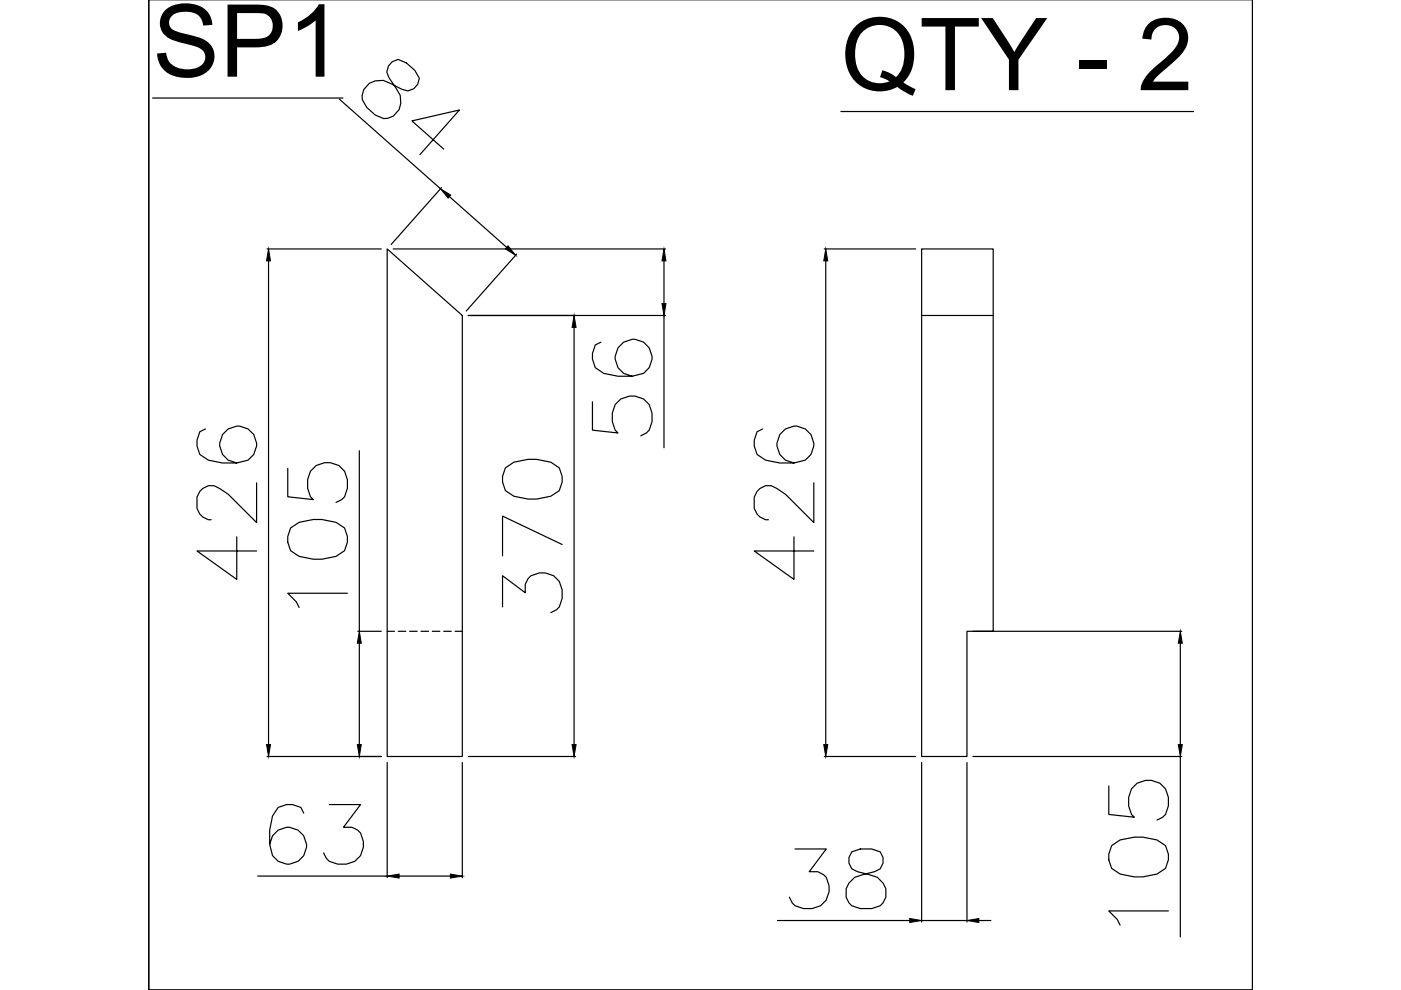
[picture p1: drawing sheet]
<svg xmlns="http://www.w3.org/2000/svg" width="297mm" height="210mm" viewBox="0 0 297 210" stroke-linecap="round" stroke-linejoin="round" font-family="sans-serif">
<defs><g id="words">
<g font-size="21.4">
<text x="32.3" y="16.3">SP1</text>
<text x="178.3" y="19.1">QTY - 2</text>
</g>
</g></defs>
<!-- layer: 0 -->
<g fill="none" stroke="#000" stroke-width=".25">
<path d="M31.5 -.1v210h234.1v-210v210h-234.1zM78.3 17.7l1.3-.6 1.7-.1 3.9 1.9a2.55 2.55 0 0 0 3.7-2.3l-.9-1.7-1.8-1.6-1.8-.7a2.55 2.55 0 0 0-1.9 3.9l1.4 2.1a3.8 3.8 0 0 1 1 4.1 3.8 3.8 0 0 1-3.6 2.4l-1.7-.7-1.8-1.6a3.3 3.3 0 0 1 .5-5.1zM32.3 20.8h40.4M72 21l21.4 19M93.6 39.8l-10.7 12M94.1 31.6l-6.8-6 10.1-2.3-8.4 9.5M178.3 23.6h74.8M56.6 52.8h24.2M56.9 55.3v102.6M82.1 52.8l15.9 14.1v93.5h-15.9zM83.4 52.8h57.7M95.3 41.7l12.1 10.7"/>
<path d="M109.5 53.9l-10.6 12M140.8 55.3v9.1M174.8 52.8h19.3M175.1 55.3v102.6M195.4 52.8h15.2v81.1h-5.6v26.5h-9.6zM99.3 66.9h41.8M121.7 69.4v88.5M127.4 72.5l-1.2 .6-.6 1.9v1.2l.6 1.8 1.8 1.2 3 .6h3l2.4-.6a3.9 3.9 0 0 0 .5-6.4 3.9 3.9 0 0 0-6.2 1.6 3.9 3.9 0 0 0 3.3 5.4M140.8 66.9v28M195.4 66.9h15.2M43.6 90.9l-1.2 .6-.6 1.8v1.3l.6 1.8 1.8 1.2 3 .6h3l2.4-.6a3.9 3.9 0 0 0 .4-6.4 3.9 3.9 0 0 0-6.1 1.6 3.9 3.9 0 0 0 3.3 5.4M61 99.3v6l5.4 .6-.6-.6-.6-1.8v-1.8a4.3 4.3 0 0 1 4.2-3.6 4.3 4.3 0 0 1 4.3 3.6v1.8l-.6 1.8-.7 .6-1.2 .6"/>
<path d="M76.2 95.6v38.3M107.2 99.2l1.8-1.2 3-.6h1.8l3 .6 1.8 1.2 .6 1.8v1.2l-.6 1.8-1.8 1.2-3 .6h-1.8l-3-.6-1.8-1.2-.7-1.8v-1.2zM125.6 85.2v6l5.4 .6-.6-.6-.6-1.8v-1.8a4.3 4.3 0 0 1 5.2-3.6 4.3 4.3 0 0 1 3.2 5.4l-.6 1.8-.6 .6-1.2 .6M161.7 90.9l-1.2 .6-.6 1.8v1.3l.6 1.8 1.8 1.2 3 .6h3l2.4-.6a3.9 3.9 0 0 0 .4-6.4 3.9 3.9 0 0 0-6.1 1.6 3.9 3.9 0 0 0 3.3 5.4M50.2 113.8v9l-8.4-6h12.6M54.4 102.4v8.4l-6-6-1.8-1.2a3 3 0 0 0-4.8 1.8v2.4a3.1 3.1 0 0 0 3 2.4M61.6 111.9l1.8-1.2 3-.6h1.8l3 .6 1.9 1.2 .6 1.9v1.2l-.6 1.8-1.9 1.2-3 .6h-1.8l-3-.6-1.8-1.2-.6-1.8v-1.2zM119.2 115.4l-12.7-6v8.5M168.3 113.8v9l-8.4-6h12.6M172.5 102.4v8.4l-6-6-1.8-1.2a3 3 0 0 0-4.8 1.8v2.4a3.1 3.1 0 0 0 3 2.4M73.7 125.8h-12.7l1.8 1.8 .6 1.2M75.9 133.9h4.9"/>
<path d="M76.2 136.4v21.5M106.5 128.7v-6.6l4.9 3.6a3.4 3.4 0 0 1 4.2-4.2l1.8 .6a5.2 5.2 0 0 1 1.2 6.6l-.6 .6-1.2 .6M206.3 133.9h44.3M250.2 136.4v21.5M56.6 160.4h24.2M64.4 172.4l-.6-1.2-1.8-.6h-1.2l-1.8 .6-1.2 1.8-.6 3v3l.6 2.4a3.9 3.9 0 0 0 6.3 .4 3.9 3.9 0 0 0-1.5-6.1 3.9 3.9 0 0 0-5.4 3.3M69.8 170.6h6.6l-3.6 4.8a3.4 3.4 0 0 1 4.2 4.2l-.6 1.8a5.2 5.2 0 0 1-6.6 1.2l-.6-.6-.6-1.2M82.1 161.7v24.4M98 161.7v24.4M99.3 160.4h22.7M174.8 160.4h19.3M195.4 161.7v33.8"/>
<path d="M205 161.7v33.8M206.3 160.4h44.3M235.1 166.7v6l5.4 .6-.6-.6a5.2 5.2 0 0 1 1.2-6.6 4.4 4.4 0 0 1 6.6 3v1.8l-.6 1.8-.6 .6-1.2 .6M235.7 179.3l1.8-1.2 3-.6h1.8l3 .6 1.8 1.2 .6 1.8v1.2l-.6 1.8-1.8 1.2-3 .6h-1.8l-3-.6-1.8-1.2-.6-1.8v-1.2zM250.2 160.4v38.3M54.6 185.8h27.5M84.6 185.8h10.9M164.8 195.2h28.1M168.6 180h6.6l-3.6 4.8a3.4 3.4 0 0 1 4.2 4.2l-.6 1.8-1.2 1.2-1.8 .6h-1.8l-1.8-.6-.6-.6-.6-1.2M180.6 180.6a2.55 2.55 0 0 0 1.2 4.2l2.4 .6a3.8 3.8 0 0 1 3.5 2.5 3.8 3.8 0 0 1-1.1 4.1l-1.8 .6h-2.4a3.3 3.3 0 0 1-2.9-1.9 3.3 3.3 0 0 1 .5-3.5l1.2-1.2 4.2-1.2a2.56 2.56 0 0 0 1.2-4.2l-1.8-.6h-2.4zM195.4 195.2h9.6M207.5 195.2h2.6"/>
<path d="M247.7 193.1h-12.6l1.8 1.8 .6 1.3M265.6 209.9h.1"/>
</g>
<!-- layer: HIDDEN -->
<path d="M82.1 133.9h1.5M84.4 133.9h1.6M86.8 133.9h1.7M89.3 133.9h1.6M91.7 133.9h1.6M94.1 133.9h1.6M96.5 133.9h1.5" fill="none" stroke="#000" stroke-width=".25"/>
<!-- layer: 0 -->
<g fill="#000" stroke="#000" stroke-width=".21">
<path d="M56.9 52.8l.5 2.5h-.9zM93.4 40l2.2 1.4-.6 .6zM107.7 52.1l1.6 2-2.1-1.3zM140.8 52.8l.4 2.5h-.8zM175.1 52.8l.4 2.5h-.8zM121.7 66.9l.4 2.5h-.8zM140.4 64.4h.8l-.4 2.5zM76.2 133.9l.4 2.5h-.8zM250.2 133.9l.5 2.5h-.9zM56.5 157.9h.9l-.5 2.5zM75.8 157.9h.8l-.4 2.5zM121.3 157.9h.8l-.4 2.5z"/>
<path d="M174.7 157.9h.8l-.4 2.5zM249.8 157.9h.9l-.5 2.5zM82.1 185.8l2.5-.5v.9zM95.5 185.3l2.5 .5-2.5 .4zM192.9 194.7l2.5 .5-2.5 .4zM205 195.2l2.5-.5v.9z"/>
<circle cx="31.6" cy="209.9" r=".1"/>
</g>
<use href="#words"/>
</svg>
